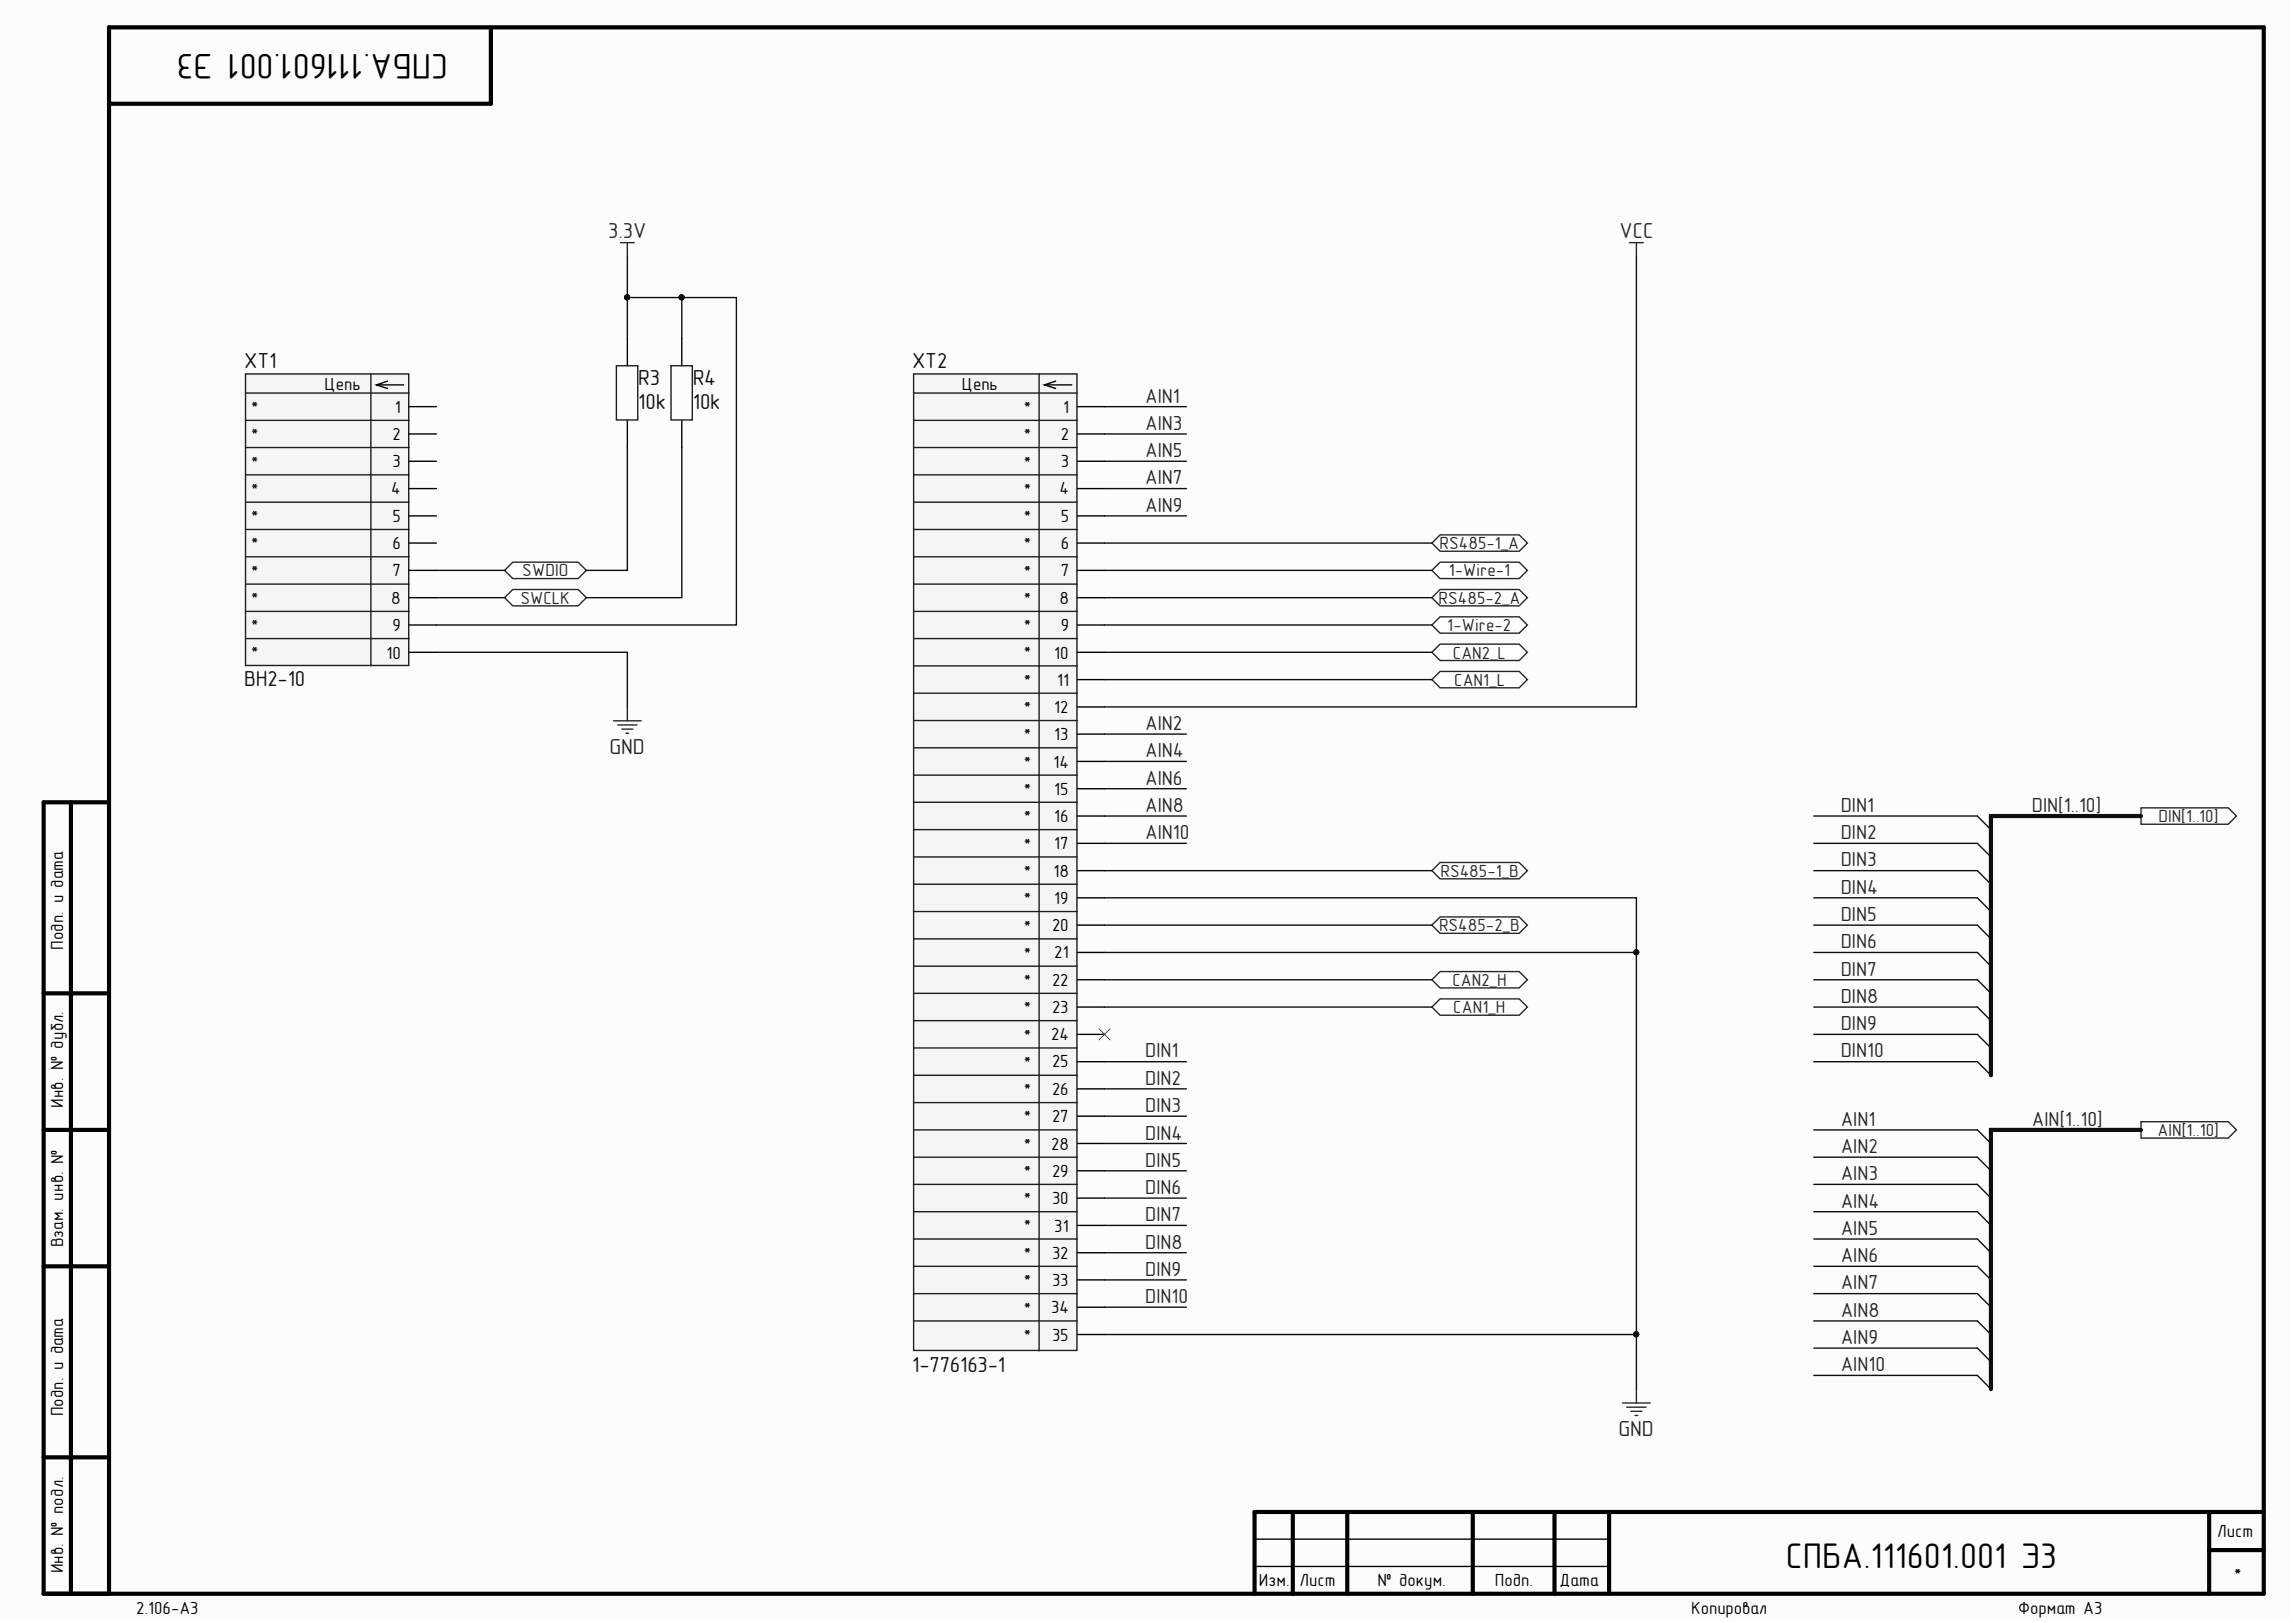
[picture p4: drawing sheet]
<svg xmlns="http://www.w3.org/2000/svg" width="420mm" height="297mm" viewBox="0 0 420 297" stroke-linecap="round" stroke-linejoin="round" font-family="sans-serif">
<defs><g id="words">
<g font-size="6.5">
<text x="82" y="9.8" transform="rotate(-180 82 9.8)">СПБА.111601.001 Э3</text>
<text x="327" y="287">СПБА.111601.001 Э3</text>
</g>
<g font-size="4" fill="#262626">
<text x="111.4" y="43.6">3.3V</text>
<text x="296.5" y="43.6">VCC</text>
<text x="111.6" y="137.9">GND</text>
<text x="296.3" y="262.8">GND</text>
</g>
<g font-size="4" fill="#0e0e0e">
<text x="44.7" y="67.4">XT1</text>
<text x="116.8" y="70.5">R3</text>
<text x="126.8" y="70.5">R4</text>
<text x="167" y="67.4">XT2</text>
<text x="116.8" y="74.8">10k</text>
<text x="126.8" y="74.8">10k</text>
<text x="44.7" y="125.6">BH2-10</text>
<text x="167" y="251">1-776163-1</text>
</g>
<g font-size="3.7" fill="#262626">
<text x="209.7" y="73.7">AIN1</text>
<text x="209.7" y="78.7">AIN3</text>
<text x="209.7" y="83.6">AIN5</text>
<text x="209.7" y="88.6">AIN7</text>
<text x="209.7" y="93.6">AIN9</text>
<text x="209.7" y="133.6">AIN2</text>
<text x="209.7" y="138.6">AIN4</text>
<text x="209.7" y="143.6">AIN6</text>
<text x="209.7" y="148.6">AIN8</text>
<text x="337" y="148.6">DIN1</text>
<text x="372" y="148.6">DIN[1..10]</text>
<text x="209.7" y="153.6">AIN10</text>
<text x="337" y="153.6">DIN2</text>
<text x="337" y="158.6">DIN3</text>
<text x="337" y="163.6">DIN4</text>
<text x="337" y="168.6">DIN5</text>
<text x="337" y="173.5">DIN6</text>
<text x="337" y="178.5">DIN7</text>
<text x="337" y="183.5">DIN8</text>
<text x="337" y="188.5">DIN9</text>
<text x="209.7" y="193.5">DIN1</text>
<text x="337" y="193.5">DIN10</text>
<text x="209.7" y="198.5">DIN2</text>
<text x="209.7" y="203.5">DIN3</text>
<text x="209.7" y="208.6">DIN4</text>
<text x="337" y="206">AIN1</text>
<text x="372" y="206">AIN[1..10]</text>
<text x="209.7" y="213.6">DIN5</text>
<text x="337" y="211">AIN2</text>
<text x="209.7" y="218.5">DIN6</text>
<text x="337" y="216">AIN3</text>
<text x="337" y="221">AIN4</text>
<text x="209.7" y="223.5">DIN7</text>
<text x="337" y="226">AIN5</text>
<text x="209.7" y="228.5">DIN8</text>
<text x="209.7" y="233.5">DIN9</text>
<text x="337" y="231">AIN6</text>
<text x="209.7" y="238.5">DIN10</text>
<text x="337" y="236">AIN7</text>
<text x="337" y="241">AIN8</text>
<text x="337" y="245.9">AIN9</text>
<text x="337" y="250.9">AIN10</text>
</g>
<g font-size="3.2">
<text x="59.4" y="71.3">Цепь</text>
<text x="176.1" y="71.3">Цепь</text>
<text x="72.3" y="75.5">1</text>
<text x="194.6" y="75.5">1</text>
<text x="71.9" y="80.5">2</text>
<text x="194.2" y="80.5">2</text>
<text x="71.9" y="85.5">3</text>
<text x="194.2" y="85.5">3</text>
<text x="71.6" y="90.5">4</text>
<text x="71.9" y="95.5">5</text>
<text x="194" y="90.5">4</text>
<text x="194.2" y="95.5">5</text>
<text x="71.9" y="100.5">6</text>
<text x="194.2" y="100.5">6</text>
<text x="71.9" y="105.5">7</text>
<text x="194.2" y="105.5">7</text>
<text x="71.6" y="110.5">8</text>
<text x="194" y="110.5">8</text>
<text x="71.9" y="115.5">9</text>
<text x="194.2" y="115.5">9</text>
<text x="70.8" y="120.5">10</text>
<text x="193" y="120.5">10</text>
<text x="193.5" y="125.5">11</text>
<text x="193" y="130.5">12</text>
<text x="193" y="135.5">13</text>
<text x="192.9" y="140.5">14</text>
<text x="193" y="145.5">15</text>
<text x="193" y="150.5">16</text>
<text x="193" y="155.5">17</text>
<text x="192.9" y="160.4">18</text>
<text x="193" y="165.4">19</text>
<text x="11.6" y="173.8" transform="rotate(-90 11.6 173.8)">Подп. и дата</text>
<text x="192.6" y="170.4">20</text>
<text x="193" y="175.4">21</text>
<text x="192.6" y="180.4">22</text>
<text x="192.6" y="185.4">23</text>
<text x="192.4" y="190.4">24</text>
<text x="192.6" y="195.4">25</text>
<text x="11.6" y="202.8" transform="rotate(-90 11.6 202.8)">Инв. № дубл.</text>
<text x="192.6" y="200.4">26</text>
<text x="192.6" y="205.4">27</text>
<text x="192.4" y="210.4">28</text>
<text x="192.6" y="215.4">29</text>
<text x="192.6" y="220.4">30</text>
<text x="193" y="225.4">31</text>
<text x="11.6" y="228.3" transform="rotate(-90 11.6 228.3)">Взам. инв. №</text>
<text x="192.6" y="230.4">32</text>
<text x="192.6" y="235.4">33</text>
<text x="192.4" y="240.4">34</text>
<text x="192.6" y="245.4">35</text>
<text x="11.6" y="259.2" transform="rotate(-90 11.6 259.2)">Подп. и дата</text>
<text x="405.9" y="281.3">Лист</text>
<text x="11.6" y="288" transform="rotate(-90 11.6 288)">Инв. № подл.</text>
<text x="230.5" y="290.3">Изм.</text>
<text x="237.9" y="290.3">Лист</text>
<text x="252.2" y="290.3">№ докум.</text>
<text x="273.7" y="290.3">Подп.</text>
<text x="285.5" y="290.3">Дата</text>
<text x="409" y="289.3">*</text>
<text x="24.9" y="295.3">2.106-A3</text>
<text x="309.6" y="295.3">Копировал</text>
<text x="369.5" y="295.3">Формат А3</text>
</g>
<g font-size="3.2" fill="#0e0e0e">
<text x="45.9" y="75.8">*</text>
<text x="187.4" y="75.8">*</text>
<text x="45.9" y="80.8">*</text>
<text x="187.4" y="80.8">*</text>
<text x="45.9" y="85.8">*</text>
<text x="187.4" y="85.8">*</text>
<text x="45.9" y="90.8">*</text>
<text x="45.9" y="95.7">*</text>
<text x="187.4" y="90.8">*</text>
<text x="187.4" y="95.7">*</text>
<text x="45.9" y="100.7">*</text>
<text x="187.4" y="100.7">*</text>
<text x="45.9" y="105.7">*</text>
<text x="187.4" y="105.7">*</text>
<text x="45.9" y="110.7">*</text>
<text x="187.4" y="110.7">*</text>
<text x="45.9" y="115.7">*</text>
<text x="187.4" y="115.7">*</text>
<text x="45.9" y="120.7">*</text>
<text x="187.4" y="120.7">*</text>
<text x="187.4" y="125.7">*</text>
<text x="187.4" y="130.7">*</text>
<text x="187.4" y="135.7">*</text>
<text x="187.4" y="140.7">*</text>
<text x="187.4" y="145.7">*</text>
<text x="187.4" y="150.7">*</text>
<text x="187.4" y="155.7">*</text>
<text x="187.4" y="160.7">*</text>
<text x="187.4" y="165.7">*</text>
<text x="187.4" y="170.7">*</text>
<text x="187.4" y="175.7">*</text>
<text x="187.4" y="180.7">*</text>
<text x="187.4" y="185.6">*</text>
<text x="187.4" y="190.6">*</text>
<text x="187.4" y="195.6">*</text>
<text x="187.4" y="200.6">*</text>
<text x="187.4" y="205.6">*</text>
<text x="187.4" y="210.6">*</text>
<text x="187.4" y="215.6">*</text>
<text x="187.4" y="220.6">*</text>
<text x="187.4" y="225.6">*</text>
<text x="187.4" y="230.6">*</text>
<text x="187.4" y="235.6">*</text>
<text x="187.4" y="240.6">*</text>
<text x="187.4" y="245.6">*</text>
</g>
<g font-size="3.2" fill="#262626">
<text x="263.5" y="100.5">RS485-1_A</text>
<text x="95.6" y="105.5">SWDIO</text>
<text x="265.2" y="105.5">1-Wire-1</text>
<text x="95.3" y="110.5">SWCLK</text>
<text x="263.4" y="110.5">RS485-2_A</text>
<text x="265" y="115.5">1-Wire-2</text>
<text x="266" y="120.5">CAN2_L</text>
<text x="266.2" y="125.5">CAN1_L</text>
<text x="395.2" y="150.5">DIN[1..10]</text>
<text x="263.7" y="160.4">RS485-1_B</text>
<text x="263.5" y="170.4">RS485-2_B</text>
<text x="265.9" y="180.4">CAN2_H</text>
<text x="266.1" y="185.4">CAN1_H</text>
<text x="395" y="207.9">AIN[1..10]</text>
</g>
</g></defs>
<path d="M0 0h419.3v296.6h-419.3z" fill="#fcfcfc"/>
<g fill="none" stroke="#000" stroke-width=".76">
<path d="M89.9 5v14h-69.9M13 146.8v144.9M20 146.8h-12v144.9h406.5v-286.7h-394.5v286.7M8 181.8h12M8 206.8h12M8 231.8h12M8 266.7h12M236.7 276.7v15M246.7 276.7v15M269.6 276.7v15M284.6 276.7v15M294.6 276.7v15"/>
<path d="M404.5 276.7v15M414.5 276.7h-184.8v15M404.5 283.7h10"/>
</g>
<path d="M229.7 286.7h64.9M229.7 281.7h64.9" fill="none" stroke="#000" stroke-width=".25"/>
<path d="M298.3 44.4h2.6M299.6 44.4v2.5M297.1 256.8h5M297.8 257.5h3.6M298.6 258.3h2M299.3 259.1h.5M299.6 254.2v2.6" fill="none" stroke="#262626" stroke-width=".25"/>
<g fill="#fefefe" stroke="#262626" stroke-width=".25">
<path d="M263.7 102.9h14.4l1.5 1.5-1.5 1.5h-14.4l-1.5-1.5z" fill-rule="evenodd"/>
<path d="M263.7 112.9h14.4l1.5 1.5-1.5 1.5h-14.4l-1.5-1.5z" fill-rule="evenodd"/>
<path d="M263.7 182.8h14.4l1.5 1.5-1.5 1.5h-14.4l-1.5-1.5z" fill-rule="evenodd"/>
<path d="M263.7 177.8h14.4l1.5 1.5-1.5 1.5h-14.4l-1.5-1.5z" fill-rule="evenodd"/>
<path d="M263.7 122.9h14.4l1.5 1.5-1.5 1.5h-14.4l-1.5-1.5z" fill-rule="evenodd"/>
<path d="M263.7 117.9h14.4l1.5 1.5-1.5 1.5h-14.4l-1.5-1.5z" fill-rule="evenodd"/>
<path d="M392 205.3h16l1.5 1.5-1.5 1.5h-16z" fill-rule="evenodd"/>
<path d="M263.7 157.8h14.4l1.5 1.5-1.5 1.5h-14.4l-1.5-1.5z" fill-rule="evenodd"/>
<path d="M263.7 97.9h14.4l1.5 1.5-1.5 1.5h-14.4l-1.5-1.5z" fill-rule="evenodd"/>
<path d="M263.7 167.8h14.4l1.5 1.5-1.5 1.5h-14.4l-1.5-1.5z" fill-rule="evenodd"/>
<path d="M263.7 107.9h14.4l1.5 1.5-1.5 1.5h-14.4l-1.5-1.5z" fill-rule="evenodd"/>
</g>
<path d="M392 206.8h-27.5v47.4" fill="none" stroke="#0e0e0e" stroke-width=".76"/>
<path d="M332.1 206.8h29.9l2.5 2.5M332.1 211.8h29.9l2.5 2.5M332.1 216.8h29.9l2.5 2.5M332.1 221.8h29.9l2.5 2.5M332.1 226.8h29.9l2.5 2.5M332.1 231.8h29.9l2.5 2.4M332.1 236.8h29.9l2.5 2.4M332.1 241.8h29.9l2.5 2.4M332.1 246.7h29.9l2.5 2.5M332.1 251.7h29.9l2.5 2.5" fill="none" stroke="#0e0e0e" stroke-width=".25"/>
<path d="M392 147.9h16l1.5 1.4-1.5 1.5h-16z" fill-rule="evenodd" fill="#fefefe" stroke="#262626" stroke-width=".25"/>
<path d="M392 149.3h-27.5v47.5" fill="none" stroke="#0e0e0e" stroke-width=".76"/>
<path d="M332.1 154.3h29.9M332.1 159.3h29.9M332.1 164.3h29.9M332.1 169.3h29.9M332.1 174.3h29.9M332.1 179.3h29.9M332.1 184.3h29.9M332.1 189.3h29.9M332.1 194.3h29.9" fill="none" stroke="#0e0e0e" stroke-width=".25"/>
<path d="M167.3 68.4h29.9v178.8h-29.9z" fill="#f5f5f5" stroke="#1c1c1c" stroke-width=".25"/>
<g fill="none" stroke="#000" stroke-width=".25">
<path d="M114.9 61.9v5M114.9 76.9v5M124.8 61.9v5M124.8 76.9v5M191.2 70.4h5M193.3 69.8l-2.1 .6 2.1 .7M197.2 74.4h5M197.2 79.4h5M197.2 84.4h5M197.2 89.4h5M197.2 94.4h5M197.2 99.4h5"/>
<path d="M197.2 104.4h5M197.2 109.4h5M197.2 114.4h5M197.2 119.4h5M197.2 124.4h5M197.2 129.4h5M197.2 134.4h5M197.2 139.4h5M197.2 144.4h5M197.2 149.3h5M197.2 154.3h5M197.2 159.3h5"/>
<path d="M197.2 164.3h5M197.2 169.3h5M197.2 174.3h5M197.2 179.3h5M197.2 184.3h5M197.2 189.3h5M197.2 194.3h5M197.2 199.3h5M197.2 204.3h5M197.2 209.3h5M197.2 214.3h5M197.2 219.3h5"/>
<path d="M197.2 224.3h5M197.2 229.3h5M197.2 234.2h5M197.2 239.2h5M197.2 244.2h5"/>
</g>
<g fill="none" stroke="#1c1c1c" stroke-width=".25">
<path d="M112.9 66.9h3.9v10h-3.9zM122.8 66.9h4v10h-4zM167.3 71.9h29.9M167.3 76.9h29.9M190.2 68.4v178.8M167.3 81.9h29.9M167.3 86.9h29.9M167.3 91.9h29.9M167.3 96.9h29.9M167.3 101.9h29.9M167.3 106.9h29.9M167.3 111.9h29.9"/>
<path d="M167.3 116.9h29.9M167.3 121.9h29.9M167.3 126.9h29.9M167.3 131.9h29.9M167.3 136.9h29.9M167.3 141.9h29.9M167.3 146.8h29.9M167.3 151.8h29.9M167.3 156.8h29.9M167.3 161.8h29.9M167.3 166.8h29.9M167.3 171.8h29.9"/>
<path d="M167.3 176.8h29.9M167.3 181.8h29.9M167.3 186.8h29.9M167.3 191.8h29.9M167.3 196.8h29.9M167.3 201.8h29.9M167.3 206.8h29.9M167.3 211.8h29.9M167.3 216.8h29.9M167.3 221.8h29.9M167.3 231.8h29.9M167.3 226.8h29.9"/>
<path d="M167.3 236.8h29.9M167.3 241.8h29.9"/>
</g>
<path d="M113.6 44.4h2.5M114.9 44.4v2.5" fill="none" stroke="#262626" stroke-width=".25"/>
<path d="M44.9 68.4h29.9v53.4h-29.9z" fill="#f5f5f5" stroke="#1c1c1c" stroke-width=".25"/>
<path d="M68.9 70.4h5M70.9 69.8l-2 .6 2 .7M74.9 74.4h5M74.9 79.4h5M74.9 84.4h5M74.9 89.4h5M74.9 94.4h5M74.9 99.4h5M74.9 104.4h5M74.9 109.4h5M74.9 114.4h5M74.9 119.4h5" fill="none" stroke="#000" stroke-width=".25"/>
<path d="M44.9 71.9h30M44.9 76.9h30M67.9 68.4v53.5M44.9 81.9h30M44.9 86.9h30M44.9 91.9h30M44.9 96.9h30M44.9 101.9h30M44.9 106.9h30M44.9 111.9h30M44.9 116.9h30" fill="none" stroke="#1c1c1c" stroke-width=".25"/>
<path d="M112.3 131.9h5.1M113.1 132.7h3.5M113.8 133.4h2.1M114.6 134.2h.5M114.9 129.4v2.5" fill="none" stroke="#262626" stroke-width=".25"/>
<path d="M114.9 54.5h19.9v59.9h-54.9M114.9 46.9v15M124.8 54.5v7.4M79.9 119.4h35v10" fill="none" stroke="#0e0e0e" stroke-width=".25"/>
<g fill="#0e0e0e" stroke="#0e0e0e" stroke-width=".18">
<circle cx="114.8" cy="54.4" r=".47"/>
<circle cx="124.8" cy="54.4" r=".47"/>
</g>
<g fill="#fefefe" stroke="#262626" stroke-width=".25">
<path d="M93.9 102.9h12l1.4 1.5-1.4 1.5h-12l-1.5-1.5z" fill-rule="evenodd"/>
<path d="M93.9 107.9h12l1.4 1.5-1.4 1.5h-12l-1.5-1.5z" fill-rule="evenodd"/>
</g>
<g fill="none" stroke="#0e0e0e" stroke-width=".25">
<path d="M299.6 46.9v82.5h-97.4M202.2 74.4h15M202.2 79.4h15M114.9 81.9v22.5h-7.6M124.8 81.9v27.5h-17.5M202.2 99.4h60M202.2 84.4h15M202.2 89.4h15M202.2 94.4h15M79.9 104.4h12.5M79.9 109.4h12.5M202.2 104.4h60"/>
<path d="M202.2 114.4h60M202.2 109.4h60M202.2 119.4h60M202.2 124.4h60M202.2 134.4h15M202.2 139.4h15M202.2 149.3h15M202.2 159.3h60M202.2 144.4h15M202.2 154.3h15M332.1 149.3h29.9l2.5 2.5M362 159.3l2.5 2.5"/>
<path d="M362 154.3l2.5 2.5M202.2 164.3h97.4v89.9M202.2 169.3h60M202.2 179.3h60M202.2 174.3h97.4M362 179.3l2.5 2.5M362 174.3l2.5 2.5M362 169.3l2.5 2.5M362 164.3l2.5 2.5M202.2 184.3h60M202.2 199.3h15M202.2 194.3h15"/>
<path d="M362 194.3l2.5 2.5M362 189.3l2.5 2.5M362 184.3l2.5 2.5M202.2 204.3h15M202.2 209.3h15M202.2 214.3h15M202.2 219.3h15M202.2 224.3h15M202.2 229.3h15M202.2 234.2h15M202.2 239.2h15M202.2 244.2h97.4"/>
</g>
<g fill="#0e0e0e" stroke="#0e0e0e" stroke-width=".18">
<circle cx="299.6" cy="244.2" r=".47"/>
<circle cx="299.6" cy="174.3" r=".47"/>
</g>
<path d="M201.2 188.3l2 2M203.2 188.3l-2 2" fill="none" stroke="#4c4c4c" stroke-width=".18"/>
<use href="#words"/>
</svg>
